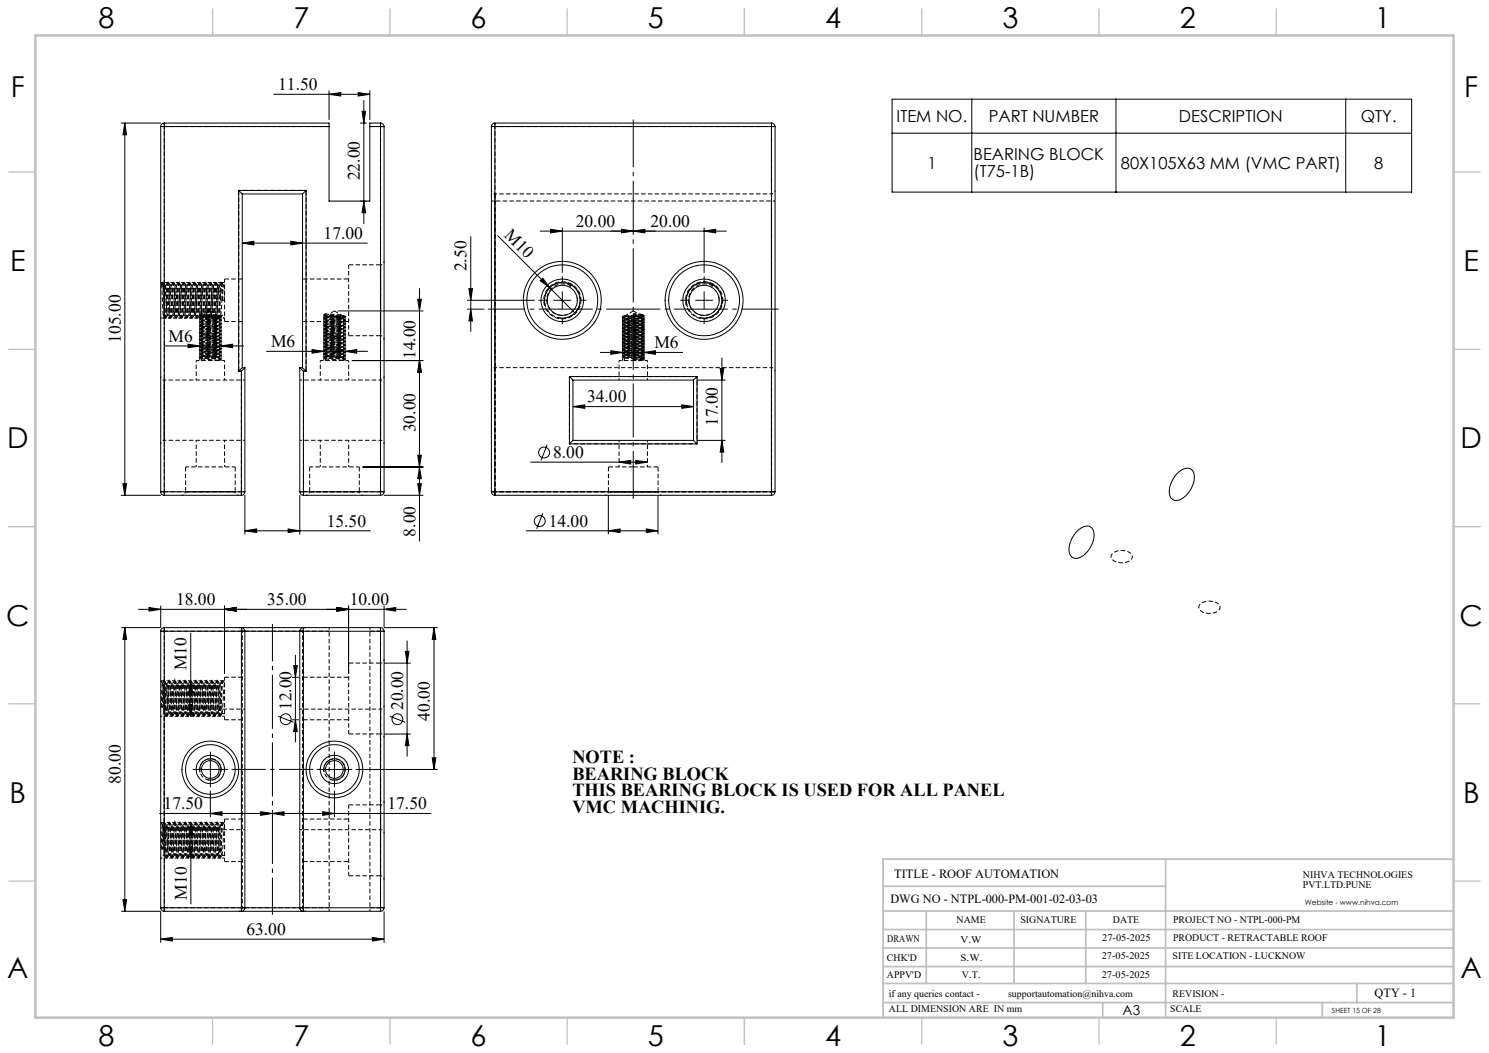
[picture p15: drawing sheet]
<svg xmlns="http://www.w3.org/2000/svg" width="420mm" height="297mm" viewBox="0 0 420 297" stroke-linecap="round" stroke-linejoin="round" font-family="sans-serif">
<defs><g id="words">
<g font-size="8.1">
<text x="27.8" y="8">8</text>
<text x="82.8" y="8">7</text>
<text x="132.8" y="8">6</text>
<text x="182.8" y="8">5</text>
<text x="232.8" y="8">4</text>
<text x="282.8" y="8">3</text>
<text x="332.8" y="8">2</text>
<text x="387.8" y="8">1</text>
<text x="3" y="27.2">F</text>
<text x="413" y="27.2">F</text>
<text x="2.8" y="76.5">E</text>
<text x="412.8" y="76.5">E</text>
<text x="2" y="126.5">D</text>
<text x="412" y="126.5">D</text>
<text x="1.7" y="176.5">C</text>
<text x="411.7" y="176.5">C</text>
<text x="2.7" y="226.5">B</text>
<text x="412.7" y="226.5">B</text>
<text x="2" y="275.7">A</text>
<text x="412" y="275.7">A</text>
<text x="27.8" y="295">8</text>
<text x="82.8" y="295">7</text>
<text x="132.8" y="295">6</text>
<text x="182.8" y="295">5</text>
<text x="232.8" y="295">4</text>
<text x="282.8" y="295">3</text>
<text x="332.8" y="295">2</text>
<text x="387.8" y="295">1</text>
</g>
<g font-size="5.2">
<text x="161.4" y="215.3">NOTE :</text>
<text x="161.4" y="220">BEARING BLOCK</text>
<text x="161.4" y="224.6">THIS BEARING BLOCK IS USED FOR ALL PANEL</text>
<text x="161.4" y="229.2">VMC MACHINIG.</text>
</g>
<g font-size="4.9">
<text x="78.5" y="25.4">11.50</text>
<text x="101.5" y="50.9" transform="rotate(-90 101.5 50.9)">22.00</text>
<text x="162.4" y="64">20.00</text>
<text x="183.5" y="64">20.00</text>
<text x="91.3" y="67.4">17.00</text>
<text x="142" y="66.5" transform="rotate(45 142 66.5)">M10</text>
<text x="131.6" y="76.5" transform="rotate(-90 131.6 76.5)">2.50</text>
<text x="34" y="96.7" transform="rotate(-90 34 96.7)">105.00</text>
<text x="47.6" y="96.4">M6</text>
<text x="76.5" y="97.9">M6</text>
<text x="117.2" y="101.3" transform="rotate(-90 117.2 101.3)">14.00</text>
<text x="184.6" y="98.2">M6</text>
<text x="165.6" y="113.5">34.00</text>
<text x="117.2" y="121.9" transform="rotate(-90 117.2 121.9)">30.00</text>
<text x="202.5" y="120.2" transform="rotate(-90 202.5 120.2)">17.00</text>
<text x="156" y="129.2">8.00</text>
<text x="92.2" y="148.5">15.50</text>
<text x="154.8" y="148.5">14.00</text>
<text x="117.2" y="151.3" transform="rotate(-90 117.2 151.3)">8.00</text>
<text x="49.7" y="170.7">18.00</text>
<text x="75.4" y="170.7">35.00</text>
<text x="98.6" y="170.7">10.00</text>
<text x="52.6" y="189.1" transform="rotate(-90 52.6 189.1)">M10</text>
<text x="82.2" y="200.3" transform="rotate(-90 82.2 200.3)">12.00</text>
<text x="113.7" y="200.3" transform="rotate(-90 113.7 200.3)">20.00</text>
<text x="121.3" y="203.3" transform="rotate(-90 121.3 203.3)">40.00</text>
<text x="34" y="221.1" transform="rotate(-90 34 221.1)">80.00</text>
<text x="46.2" y="228.3">17.50</text>
<text x="109.3" y="228.3">17.50</text>
<text x="52.7" y="253.8" transform="rotate(-90 52.7 253.8)">M10</text>
<text x="69.5" y="263.7">63.00</text>
</g>
<g font-size="4.7">
<text x="252.9" y="34.4">ITEM NO.</text>
<text x="278.9" y="34.4">PART NUMBER</text>
<text x="332.5" y="34.4">DESCRIPTION</text>
<text x="383.9" y="34.4">QTY.</text>
<text x="261.6" y="47.5">1</text>
<text x="274.6" y="45.3">BEARING BLOCK</text>
<text x="316.2" y="47.5">80X105X63 MM (VMC PART)</text>
<text x="387.6" y="47.5">8</text>
<text x="274.6" y="49.8">(T75-1B)</text>
</g>
<text font-size="3.9" x="316.7" y="286.4">A3</text>
<g font-size="3.5">
<text x="252.2" y="247.6">TITLE - ROOF AUTOMATION</text>
<text x="251.2" y="254.7">DWG NO - NTPL-000-PM-001-02-03-03</text>
<text x="387.7" y="281.1">QTY - 1</text>
</g>
<g font-size="2.8">
<text x="367.5" y="247.6">NIHVA TECHNOLOGIES</text>
<text x="367.5" y="250.5">PVT.LTD.PUNE</text>
<text x="269.8" y="260.3">NAME</text>
<text x="287.8" y="260.3">SIGNATURE</text>
<text x="313.9" y="260.4">DATE</text>
<text x="330.9" y="260.4">PROJECT NO - NTPL-000-PM</text>
<text x="250.3" y="265.6">DRAWN</text>
<text x="270.9" y="266.1">V.W</text>
<text x="310.9" y="265.5">27-05-2025</text>
<text x="330.9" y="265.5">PRODUCT - RETRACTABLE ROOF</text>
<text x="250.2" y="271.1">CHK'D</text>
<text x="250.2" y="275.8">APPV'D</text>
<text x="270.9" y="271.1">S.W.</text>
<text x="271.3" y="275.8">V.T.</text>
<text x="310.8" y="270.6">27-05-2025</text>
<text x="310.8" y="275.8">27-05-2025</text>
<text x="330.7" y="270.6">SITE LOCATION - LUCKNOW</text>
<text x="250.7" y="281.1">if any queries contact -</text>
<text x="284.3" y="281.1">supportautomation@nihva.com</text>
<text x="330.7" y="281.1">REVISION -</text>
<text x="250.7" y="285.6">ALL DIMENSION ARE IN mm</text>
<text x="330.1" y="285.6">SCALE</text>
</g>
<text font-size="2.1" x="368.1" y="255.1">Website - www.nihva.com</text>
<text font-size="2" x="375.7" y="285.6">SHEET 15 OF 28</text>
</g></defs>
<g fill="none" stroke="#000" stroke-width=".28" stroke-dasharray="1.3 .6" stroke-dashoffset=".7" stroke-linecap="butt">
<path d="M139.6 35.7h78M86.3 53.7h-19M139.6 54.7h78M45.3 89.9a1 1 0 0 1 .8-.9M57 93.2l4.8 .5-5 .5 5 .5-5 .5 5 .5-5 .5 5 .5-5 .5 5 .5-5 .5 5 .5-5 .5 5 .5-4.9 .5M59.3 89.2l2.5-.3-5-.5M92 93.2l4.8 .5-5 .5 5 .5-5 .5 5 .5-5 .5 5 .5-5 .5 5 .5-5 .5 5 .5-5 .5 5 .5-4.9 .5M94.3 89.2l2.5-.3-5-.5M107.3 84.7v10v-20v10M153.6 84.7a5.1 5.1 0 0 1 7.3-4.5 5.1 5.1 0 0 1 .7 8.6 5.1 5.1 0 0 1-8-3.3v-1.3M193.6 84.7a5.1 5.1 0 0 1 7.3-4.5 5.1 5.1 0 0 1 .7 8.6 5.1 5.1 0 0 1-8-3.3v-1.3M46.3 107.2h22.8"/>
<path d="M46.3 107.2v17M55.3 101.7v5.5M63.3 107.2v-5.5M84.6 107.2h22.7M90.3 101.7v5.5M98.3 107.2v-5.5M107.3 107.2v17M139.6 103.7h78M160.6 106.2v19M174.6 101.7v5.5M182.6 107.2v-5.5M196.6 106.2h-36"/>
<path d="M46.3 124.2v-17M46.3 124.2h22.8M55.3 124.2v7.5M63.3 131.7v-7.5M84.6 124.2h22.7M90.3 124.2v7.5M98.3 131.7v-7.5M107.3 124.2v-17M139.6 138.7h78M160.6 125.2h36M174.6 124.2v7.5M182.6 131.7v-7.5"/>
<path d="M196.6 125.2v-19M217.6 138.7h-78M318.5 155.8a4 4 0 0 0-5 .8 1.9 1.9 0 0 0 2 2.1 3.2 3.2 0 0 0 3.9-1.6l-.2-.7-.7-.6M68.3 178v78M85.3 178v78M107.3 178v78M343.3 170.1a4 4 0 0 0-5.1 .8 1.9 1.9 0 0 0 2.1 2 3.2 3.2 0 0 0 3.8-1.5l-.2-.7-.6-.6M46.3 192l-.4 7.5M46.3 200h22.8M47.9 201.2l-.7-8.4-.7 8.5M49.4 201.2l-.7-8.4-.7 8.5M50.9 201.2l-.7-8.4-.7 8.5"/>
<path d="M52.4 201.2l-.7-8.4-.7 8.5M53.9 201.2l-.7-8.4-.7 8.5M55.4 201.2l-.7-8.4-.7 8.5M56.9 201.2l-.7-8.4-.7 8.5M58.4 201.2l-.7-8.4-.7 8.5M59.9 201.2l-.7-8.4-.7 8.5M61.4 201.2l-.7-8.4-.7 8.5M84.6 200h22.7M46.3 232l-.4 7.5M46.3 234h22.8M84.6 234h22.7M46.3 256v-78"/>
<path d="M47.9 241.2l-.7-8.4-.7 8.5M49.4 241.2l-.7-8.4-.7 8.5M50.9 241.2l-.7-8.4-.7 8.5M52.4 241.2l-.7-8.4-.7 8.5M53.9 241.2l-.7-8.4-.7 8.5M55.4 241.2l-.7-8.4-.7 8.5M56.9 241.2l-.7-8.4-.7 8.5M58.4 241.2l-.7-8.4-.7 8.5M59.9 241.2l-.7-8.4-.7 8.5M61.4 241.2l-.7-8.4-.7 8.5"/>
</g>
<g fill="none" stroke="#000" stroke-width=".28" stroke-dasharray="1.3 .6" stroke-dashoffset=".2" stroke-linecap="butt">
<path d="M46.3 35.7h46.5M98.3 74.7v20M56.3 89.9l6.1-.5-6.1-.5M63.3 84.7l-.3-4.3-.4 4.3M91.3 89.9l6.1-.5-6.1-.5M161 80.6a4.5 4.5 0 0 0-6.8 3.4 4.5 4.5 0 0 0 6 4.6M201 80.6a4.5 4.5 0 0 0-6.8 3.4 4.5 4.5 0 0 0 6 4.6M68.1 138.7h-21.8M107.3 138.7h-21.7M46.3 178h46.5M45.5 199.4l.3-6.6M46.3 199.1v2.2v-.6"/>
<path d="M62.2 192.8l-.7 8.5M63.3 192.8l-.7 8.5M98.3 187v20M45.5 239.4l.3-6.6M46.3 239.1v2.2v-.6M62.2 232.8l-.7 8.5M63.3 232.8l-.7 8.5M98.3 227v20M47.6 241.3l-.8-8.5M92.8 256h-46.5"/>
</g>
<g fill="none" stroke="#000" stroke-width=".28" stroke-dasharray="1.3 .6" stroke-dashoffset=".3" stroke-linecap="butt">
<path d="M45.8 79.7l-.1 .6M46 79.7l-.1 .6M47.3 79.7l-.7 10M47.5 79.7l-.7 10M48.8 79.7l-.7 10M49 79.6l-.7 10.1M50.3 79.7l-.7 10M51.8 79.7l-.7 10M53.3 79.7l-.7 10M54.8 79.7l-.7 10M55 79.7l-.7 10M56.3 79.7l-.7 10"/>
<path d="M56.5 79.6l-.7 10.1M57.8 79.7l-.7 10M59.3 79.7l-.7 10M60.8 79.7l-.7 10M62.3 79.7l-.7 10M62.5 79.7l-.7 10M63.3 78.7v12M45.6 80.1l-.3-.7M46.6 89.7l-.8-10M46.8 89.7l-.8-10.1M48.1 89.7l-.8-10M49.6 89.7l-.8-10"/>
<path d="M49.8 89.7l-.8-10M51.1 89.7l-.8-10M51.3 89.7l-.8-10M52.6 89.7l-.8-10M54.1 89.7l-.8-10M54.3 89.7l-.8-10M55.6 89.7l-.8-10M56.3 99.9l6.1-.5-6-.5M56.3 98.9l6.1-.5-6.1-.5M56.3 97.9l6.1-.5-6.1-.5M56.3 96.9l6.1-.5-6.1-.5M56.3 95.9l6.1-.5-6.1-.5"/>
<path d="M56.3 94.9l6.1-.5-6-.5M56.3 93.9l6.1-.5-6.1-.5M56.3 92.9l6.1-.5-6.1-.5M56.3 91.9l6.1-.5-6-.5M56.3 90.9l6.1-.5-6-.5M56.4 99.7l6-.4-6.1-.5M56.4 98.7l6-.4-6.1-.5M56.4 97.7l6-.4-6.1-.5M56.4 96.7l6-.4-6.1-.5M56.4 95.7l6-.4-6.1-.5M56.4 94.7l6-.4-6.1-.5M56.4 93.7l6-.4-6.1-.5"/>
<path d="M56.4 92.7l6-.4-6.1-.5M56.4 91.7l6-.4-6.1-.5M56.4 90.7l6-.4-6.1-.5M56.4 89.7l6-.4-6.1-.5M57.1 89.7l-.8-10M57.3 89.7l-.8-10M58.6 89.7l-.8-10M58.8 89.7l-.8-10M59.3 89.2l-2.4 .2M59.3 89.2h-2.5M60.1 89.7l-.8-10M60.3 89.7l-.8-10.1"/>
<path d="M61.6 89.7l-.8-10M61.8 89.7l-.8-10M61.8 89.2h-2.5M91.3 99.9l6.1-.5-6.1-.5M91.3 98.9l6.1-.5-6.1-.5M91.3 97.9l6.1-.5-6.1-.5M91.3 96.9l6.1-.5-6.1-.5M91.3 95.9l6.1-.5-6.1-.5M91.3 94.9l6.1-.5-6.1-.5M91.3 93.9l6.1-.5-6.1-.5M91.3 92.9l6.1-.5-6.1-.5M91.3 91.9l6.1-.5-6.1-.5"/>
<path d="M91.3 90.9l6.1-.5-6.1-.5M91.4 99.7l6-.4-6.1-.5M91.4 98.7l6-.4-6.1-.5M91.4 97.7l6-.4-6.1-.5M91.4 96.7l6-.4-6.1-.5M91.4 95.7l6-.4-6.1-.5M91.4 94.7l6-.4-6.1-.5M91.4 93.7l6-.4-6.1-.5M91.4 92.7l6-.4-6.1-.5M91.4 91.7l6-.4-6.1-.5M91.4 90.7l6-.4-6.1-.5M91.4 89.7l6-.4-6.1-.5"/>
<path d="M94.3 89.2l-2.4 .2M94.3 89.2h-2.5M96.8 89.2h-2.5M163.9 84.7a5.3 5.3 0 0 0-7.7-4.7 5.3 5.3 0 0 0-.6 9 5.3 5.3 0 0 0 8.2-3.6l.1-.7M178.6 89.2l2.5 .2M203.9 84.7a5.2 5.2 0 0 0-7.7-4.7 5.2 5.2 0 0 0-.6 9 5.2 5.2 0 0 0 8.2-3.6l.1-.7M56.3 100.9l6.1-.5-6.1-.5M56.4 100.7l6-.4-6.1-.5M91.3 100.9l6.1-.5-6.1-.5M91.4 100.7l6-.4-6.1-.5M139.6 103.7v35M181.1 100.7l-2.5 .2"/>
<path d="M217.6 103.7v35M66.3 131.7h-14M101.3 131.7h-14M139.6 138.7v-35M217.6 138.7v-35M47.9 192l-.8 10.1M52.4 192l-.8 10M53.8 192l-.7 10.1M55.4 192l-.8 10.1M61.4 192l-.7 10M62.7 192l-.8 10.1M62.9 192l-.8 10.1"/>
<path d="M63.3 191v12M46.9 202l-.7-10-.5 7.5M47.1 202l-.7-10M48.6 202l-.7-10M50.1 202l-.7-10M53.1 202.1l-.7-10.1M56.1 202l-.7-10M57.6 202.1l-.7-10.1M60.6 202.1l-.7-10.1M46.8 232.8l-.5 6.3M47.9 232l-.8 10.1M52.4 232l-.8 10"/>
<path d="M53.8 232l-.7 10.1M55.4 232l-.8 10.1M61.4 232l-.8 10.1M62.7 232l-.8 10.1M62.9 232l-.8 10.1M63.3 231v12M46.9 242l-.7-10-.5 7.5M47.1 242l-.7-10M48.6 242l-.7-10M50.1 242l-.7-10M53.1 242.1l-.7-10.1M56.1 242l-.7-10"/>
<path d="M57.6 242.1l-.7-10.1M60.6 242.1l-.7-10.1"/>
</g>
<g fill="none" stroke="#000" stroke-width=".28" stroke-dasharray="1.3 .6" stroke-linecap="butt">
<path d="M45.8 79.7h-.4M45.8 79.6l-.3 .5M46 79.6h-.2M47.5 79.6h-.2M49 79.6h-.2M50.5 79.6h-.2M52 79.6h-.2M53.5 79.6h-.2M53.5 79.6v.1M55 79.6h-.2M56.5 79.6h-.2M58 79.6h-.2"/>
<path d="M59.5 79.6h-.2M61 79.6h-.2M61 79.6v.1M62.5 79.6h-.2M68.3 78.7h-5M45.5 80.6v-.5M45.5 80.6l.2-.3M45.6 80.1l.5 8.8M45.7 80.3h.2M46.5 80.4l-.2 .6M46.6 89.8h.2M46.8 80.4h-.3"/>
<path d="M46.9 80.5l-.1-.1M47.2 88.9h.4M48.1 89.8h.2M48.3 80.4h-.3M48.7 88.9h.4M49.6 89.8h.2M49.8 80.4h-.3M50.2 88.9h.4M50.2 85.1v-.4M51.1 89.8h.2M51.3 89.7v.1M51.3 80.4h-.3"/>
<path d="M51.7 88.9h.4M52.6 89.8h.2M52.8 80.4h-.3M52.9 80.5l-.1-.1M53.2 88.9h.4M54.1 89.8h.2M54.3 80.4h-.3M54.7 88.9h.4M55.6 89.8h.2M55.8 80.4h-.3M55.9 80.5l-.1-.1M56.2 88.9h.4"/>
<path d="M56.3 88.9l.5 .3M56.3 88.8v.1M56.3 99.8v.1M56.3 98.8v.1M56.3 97.8v.1M56.3 96.8v.1M56.3 95.8v.1M56.3 94.8v.1M56.3 93.8v.1M56.3 92.8v.1M56.3 91.8v.1M56.3 90.8v.1"/>
<path d="M56.3 89.8v.1M56.3 99.9l.6 .3M56.3 98.9l.6 .3M56.3 97.9l.6 .3M56.3 96.9l.6 .3M56.3 95.9l.6 .3M56.3 94.9l.6 .3M56.3 93.9l.6 .3M56.3 92.9l.6 .3M56.3 91.9l.6 .3M56.3 90.9l.6 .3M56.3 89.9l.6 .3"/>
<path d="M56.3 88.9l.6 .3M56.3 89.7v-.5M56.8 89.2h.1M56.8 88.4l-.5 .4M56.8 99.2v.2M56.8 98.2v.2M56.8 97.2v.2M56.8 96.2v.2M56.8 95.2v.2M56.8 94.2v.2M56.8 93.2v.2M56.8 92.2v.2"/>
<path d="M56.8 91.2v.2M56.8 90.2v.2M56.8 89.2v.2M56.9 99.4l-.6 .3M56.9 98.4l-.6 .3M56.9 97.4l-.6 .3M56.9 96.4l-.6 .3M56.9 95.4l-.6 .3M56.9 94.4l-.6 .3M56.9 93.4l-.6 .3M56.9 92.4l-.6 .3M56.9 91.4l-.6 .3"/>
<path d="M56.9 90.4l-.6 .3M56.9 89.4l-.6 .3M57.1 89.8h.2M57.3 80.4h-.3M57.7 88.9h.4M58.6 89.8h.2M58.8 89.7v.1M58.8 80.4h-.3M59.2 88.9h.4M60.1 89.8h.2M60.3 80.4h-.3M60.4 80.5l-.1-.1"/>
<path d="M60.7 88.9h.4M61.5 80.5v-.1M61.6 89.8h.2M61.6 99.8l.5-.4M61.6 98.8l.5-.4M61.6 97.8l.5-.4M61.6 96.8l.5-.4M61.6 95.8l.5-.4M61.6 94.8l.5-.4M61.6 93.8l.5-.4M61.6 92.8l.5-.4M61.6 91.8l.5-.4"/>
<path d="M61.6 90.8l.5-.4M61.6 89.8l.5-.4M61.8 89.2v-.3M61.8 89.9v-.2M61.8 90.9v-.2M61.8 91.9v-.2M61.8 92.9v-.2M61.8 93.9v-.2M61.8 94.9v-.2M61.8 95.9v-.2M61.8 96.9v-.2M61.8 97.9v-.2"/>
<path d="M61.8 98.9v-.2M61.8 99.9v-.2M61.8 80.4h-.3M62.1 99.2l-.5-.3M62.1 98.2l-.5-.3M62.1 97.2l-.5-.3M62.1 96.2l-.5-.3M62.1 95.2l-.5-.3M62.1 94.2l-.5-.3M62.1 93.2l-.5-.3M62.1 92.2l-.5-.3M62.1 91.2l-.5-.3"/>
<path d="M62.1 90.2l-.5-.3M62.1 89.2l-.5-.3M62.4 99.4v-.1M62.4 98.4v-.1M62.4 97.4v-.1M62.4 96.4v-.1M62.4 95.4v-.1M62.4 94.4v-.1M62.4 93.4v-.1M62.4 92.4v-.1M62.4 91.4v-.1M62.4 90.4v-.1"/>
<path d="M62.4 89.4v-.1M62.7 84.7l-.4-5M62.7 84.7h-.5M62.9 84.7l-.4-5M62.9 84.7h-.2M63 80.5v-.1M63.3 84.7h-.4M63.3 90.7h5M63.3 80.4h-.3M91.3 88.8v.1M91.3 88.9l.5 .3M91.3 99.8v.1"/>
<path d="M91.3 98.8v.1M91.3 97.8v.1M91.3 96.8v.1M91.3 95.8v.1M91.3 94.8v.1M91.3 93.8v.1M91.3 92.8v.1M91.3 91.8v.1M91.3 90.8v.1M91.3 89.8v.1M91.3 99.9l.6 .3M91.3 98.9l.6 .3"/>
<path d="M91.3 97.9l.6 .3M91.3 96.9l.6 .3M91.3 95.9l.6 .3M91.3 94.9l.6 .3M91.3 93.9l.6 .3M91.3 92.9l.6 .3M91.3 91.9l.6 .3M91.3 90.9l.6 .3M91.3 89.9l.6 .3M91.3 88.9l.6 .3M91.3 89.7v-.5M91.8 88.4l-.5 .4"/>
<path d="M91.8 89.2h.1M91.8 99.2v.2M91.8 98.2v.2M91.8 97.2v.2M91.8 96.2v.2M91.8 95.2v.2M91.8 94.2v.2M91.8 93.2v.2M91.8 92.2v.2M91.8 91.2v.2M91.8 90.2v.2M91.8 89.2v.2"/>
<path d="M91.9 99.4l-.6 .3M91.9 98.4l-.6 .3M91.9 97.4l-.6 .3M91.9 96.4l-.6 .3M91.9 95.4l-.6 .3M91.9 94.4l-.6 .3M91.9 93.4l-.6 .3M91.9 92.4l-.6 .3M91.9 91.4l-.6 .3M91.9 90.4l-.6 .3M91.9 89.4l-.6 .3M96.6 99.8l.5-.4"/>
<path d="M96.6 98.8l.5-.4M96.6 97.8l.5-.4M96.6 96.8l.5-.4M96.6 95.8l.5-.4M96.6 94.8l.5-.4M96.6 93.8l.5-.4M96.6 92.8l.5-.4M96.6 91.8l.5-.4M96.6 90.8l.5-.4M96.6 89.8l.5-.4M96.8 89.2v-.3M96.8 89.9v-.2"/>
<path d="M96.8 90.9v-.2M96.8 91.9v-.2M96.8 92.9v-.2M96.8 93.9v-.2M96.8 94.9v-.2M96.8 95.9v-.2M96.8 96.9v-.2M96.8 97.9v-.2M96.8 98.9v-.2M96.8 99.9v-.2M97.1 99.2l-.5-.3M97.1 98.2l-.5-.3"/>
<path d="M97.1 97.2l-.5-.3M97.1 96.2l-.5-.3M97.1 95.2l-.5-.3M97.1 94.2l-.5-.3M97.1 93.2l-.5-.3M97.1 92.2l-.5-.3M97.1 91.2l-.5-.3M97.1 90.2l-.5-.3M97.1 89.2l-.5-.3M97.4 99.4v-.1M97.4 98.4v-.1M97.4 97.4v-.1"/>
<path d="M97.4 96.4v-.1M97.4 95.4v-.1M97.4 94.4v-.1M97.4 93.4v-.1M97.4 92.4v-.1M97.4 91.4v-.1M97.4 90.4v-.1M97.4 89.4v-.1M154.4 84.7v-.5M161.2 88l.4-.3M162.9 84.7v.3M175.6 99.5v.1"/>
<path d="M175.6 98.5v.1M175.6 97.5v.1M175.6 96.5v.1M175.6 95.5v.1M175.6 94.5v.1M175.6 93.5v.1M175.6 92.5v.1M175.6 91.5v.1M175.6 90.5v.1M175.6 89.5v.1M175.6 99.6l.5 .4M175.6 98.6l.5 .4"/>
<path d="M175.6 97.6l.5 .4M175.6 96.6l.5 .4M175.6 95.6l.5 .4M175.6 94.6l.5 .4M175.6 93.6l.5 .4M175.6 92.6l.5 .4M175.6 91.6l.5 .4M175.6 90.6l.5 .4M175.6 89.6l.5 .4M175.6 89.5v-.3M176.1 89.2l5 .5M176.1 99.9v.3"/>
<path d="M176.1 98.9v.3M176.1 97.9v.3M176.1 96.9v.3M176.1 95.9v.3M176.1 94.9v.3M176.1 93.9v.3M176.1 92.9v.3M176.1 91.9v.3M176.1 90.9v.3M176.1 89.9v.3M176.1 99.2l-.5 .3M176.1 98.2l-.5 .3"/>
<path d="M176.1 97.2l-.5 .3M176.1 96.2l-.5 .3M176.1 95.2l-.5 .3M176.1 94.2l-.5 .3M176.1 93.2l-.5 .3M176.1 92.2l-.5 .3M176.1 91.2l-.5 .3M176.1 90.2l-.5 .3M176.1 89.2l-.5 .3M176.1 89.2l5-.5M176.2 90l4.9 .4M176.2 91l4.9 .4"/>
<path d="M176.2 92l4.9 .4M176.2 93l4.9 .4M176.2 94l4.9 .4M176.2 95l4.9 .4M176.2 96l4.9 .4M176.2 97l4.9 .4M176.2 98l4.9 .4M176.2 99l4.9 .4M176.2 100l4.9 .4M176.2 90.2h-.1M176.2 91.2h-.1M176.2 92.2h-.1"/>
<path d="M176.2 93.2h-.1M176.2 94.2h-.1M176.2 95.2h-.1M176.2 96.2h-.1M176.2 97.2h-.1M176.2 98.2h-.1M176.2 99.2h-.1M181.1 89.5l-5 .4M181.1 90.5l-5 .4M181.1 91.5l-5 .4M181.1 92.5l-5 .4M181.1 93.5l-5 .4"/>
<path d="M181.1 94.5l-5 .4M181.1 95.5l-5 .4M181.1 96.5l-5 .4M181.1 97.5l-5 .4M181.1 98.5l-5 .4M181.1 99.5l-5 .4M181.1 99.5l.6-.4M181.1 98.5l.6-.4M181.1 97.5l.6-.4M181.1 96.5l.6-.4M181.1 95.5l.6-.4M181.1 94.5l.6-.4"/>
<path d="M181.1 93.5l.6-.4M181.1 92.5l.6-.4M181.1 91.5l.6-.4M181.1 90.5l.6-.4M181.1 89.5l.6-.4M181.1 89.2h-5M181.1 89.2v-.5M181.1 89.7v-.3M181.1 90.7v-.3M181.1 91.7v-.3M181.1 92.7v-.3M181.1 93.7v-.3"/>
<path d="M181.1 94.7v-.3M181.1 95.7v-.3M181.1 96.7v-.3M181.1 97.7v-.3M181.1 98.7v-.3M181.1 99.7v-.3M181.7 100l-.6-.3M181.7 99l-.6-.3M181.7 98l-.6-.3M181.7 97l-.6-.3M181.7 96l-.6-.3M181.7 95l-.6-.3"/>
<path d="M181.7 94l-.6-.3M181.7 93l-.6-.3M181.7 92l-.6-.3M181.7 91l-.6-.3M181.7 90l-.6-.3M181.7 89l-.6-.3M181.7 99.1h-.1M181.7 98.1h-.1M181.7 97.1h-.1M181.7 96.1h-.1M181.7 95.1h-.1M181.7 94.1h-.1"/>
<path d="M181.7 93.1h-.1M181.7 92.1h-.1M181.7 91.1h-.1M181.7 90.1h-.1M181.7 89.1h-.1M181.7 99.1v-.1M181.7 98.1v-.1M181.7 97.1v-.1M181.7 96.1v-.1M181.7 95.1v-.1M181.7 94.1v-.1M181.7 93.1v-.1"/>
<path d="M181.7 92.1v-.1M181.7 91.1v-.1M181.7 90.1v-.1M181.7 89.1v-.1M201.2 88l.4-.3M202.9 84.7v.3M56.3 100.8v.1M56.3 100.9l.6 .3M56.8 101.2v.5M56.8 100.2v.2M56.9 100.4l-.6 .3M56.9 100.5l4.9 .4"/>
<path d="M61.6 100.8l.5-.4M61.8 101.7l.6-.3M61.8 100.9v-.2M62.1 100.2l-.5-.3M62.1 101.2l-.5-.3M62.3 101.7v-.3M62.4 101.4v-.1M62.4 101.3l-.6-.4M62.4 100.4v-.1M91.3 100.8v.1M91.3 100.9l.6 .3M91.8 101.2v.5"/>
<path d="M91.8 100.2v.2M91.9 100.4l-.6 .3M91.9 100.5l4.9 .4M96.6 100.8l.5-.4M96.8 101.7l.6-.3M96.8 100.9v-.2M97.1 100.2l-.5-.3M97.1 101.2l-.5-.3M97.3 101.7v-.3M97.4 101.3l-.6-.4M97.4 101.4v-.1M97.4 100.4v-.1"/>
<path d="M175.6 100.5v.1M175.6 100.6l.5 .4M176.1 100.2l-.5 .3M176.2 101l4.9 .4M176.2 100.2h-.1M178.6 101.4v-.1M178.6 101.3v-.4M178.6 101.7v-.3M181.1 100.5l-5 .4M181.1 100.5l.6-.4M181.1 101.5l.6-.4M181.1 100.7v-.3"/>
<path d="M181.1 101.7v-.3M181.6 101.7v-.5M181.7 101l-.6-.3M181.7 101.1h-.1M181.7 100.1h-.1M181.7 100.1v-.1M181.7 101.1v-.1M52.3 138.7h14h-14M52.3 131.7v7M66.3 138.7v-7M87.3 138.7h14h-14M87.3 131.7v7"/>
<path d="M101.3 138.7v-7M171.6 131.7v7M178.6 138.7h7h-14h7M178.6 131.7h-7M185.6 131.7h-7M185.6 138.7v-7M45.5 199.4l.2 .1M45.7 199.5h.2M45.8 192.7v-.1M45.9 199.5l.4-.4M46.4 192h-.2M47.2 192.8h-.4"/>
<path d="M47.9 192h-.2M48.7 192.8h-.4M49.4 192h-.2M50.2 192.8h-.4M50.9 192h-.2M51.7 192.8h-.4M52.4 192h-.2M53.2 192.8h-.4M53.9 192h-.2M54.7 192.8h-.4M55.4 192h-.2M56.2 192.8h-.4"/>
<path d="M56.9 192h-.2M57.7 192.8h-.4M58.4 192h-.2M59.2 192.8h-.4M59.9 192h-.2M60.7 192.8h-.4M61.4 192h-.2M62.2 192.8h-.4M62.9 192h-.2M63.3 192h-.4M68.3 191h-5M46.3 201.3h.2"/>
<path d="M46.4 201.2l-.1-.5M46.9 202.1h.2M47.6 201.3h.4M48.4 202l-.7-10-.8 10.1M48.4 202.1h.2M49.1 201.3h.4M49.9 202l-.7-10-.8 10.1M49.9 202.1h.2M50.6 201.3h.4M51.4 202l-.7-10-.8 10.1M51.4 202.1h.2M52.1 201.3h.4"/>
<path d="M52.9 202l-.7-10-.8 10.1M52.9 202.1h.2M53.6 201.3h.4M54.4 202l-.7-10-.8 10.1M54.4 202.1h.2M55.1 201.3h.4M55.9 202l-.7-10-.8 10.1M55.9 202.1h.2M56.3 217h.5M56.6 201.3h.4M57.4 202l-.7-10-.8 10.1M57.4 202.1h.2"/>
<path d="M57.6 202v.1M58.1 201.3h.4M58.9 202l-.7-10-.8 10.1M58.9 202.1h.2M59.6 201.3h.4M60.4 202l-.7-10-.8 10.1M60.4 202.1h.2M61.1 201.3h.4M61.8 217h.6M61.9 202l-.7-10-.8 10.1M61.9 202.1h.2M63.3 203h5"/>
<path d="M91.3 217h.5M96.8 217h.6M45.5 239.4l.2 .1M45.7 239.5h.2M45.8 232.7v-.1M45.9 239.5l.4-.4M46.4 232h-.2M47.2 232.8h-.4M47.9 232h-.2M48.7 232.8h-.4M49.4 232h-.2M50.2 232.8h-.4"/>
<path d="M50.9 232h-.2M51.7 232.8h-.4M52.4 232h-.2M53.2 232.8h-.4M53.9 232h-.2M54.7 232.8h-.4M55.4 232h-.2M56.2 232.8h-.4M56.9 232h-.2M57.7 232.8h-.4M58.4 232h-.2M59.2 232.8h-.4"/>
<path d="M59.9 232h-.2M60.7 232.8h-.4M61.4 232h-.2M62.2 232.8h-.4M62.9 232h-.2M63.3 232h-.4M68.3 231h-5M46.3 241.3h.2M46.4 241.2l-.1-.5M46.9 242.1h.2M47.6 241.3h.4M48.4 242l-.7-10-.8 10.1"/>
<path d="M48.4 242.1h.2M49.1 241.3h.4M49.9 242l-.7-10-.8 10.1M49.9 242.1h.2M50.6 241.3h.4M51.4 242l-.7-10-.8 10.1M51.4 242.1h.2M52.1 241.3h.4M52.9 242l-.7-10-.8 10.1M52.9 242.1h.2M53.6 241.3h.4M54.4 242l-.7-10-.8 10.1"/>
<path d="M54.4 242.1h.2M55.1 241.3h.4M55.9 242l-.7-10-.8 10.1M55.9 242.1h.2M56.6 241.3h.4M57.4 242l-.7-10-.8 10.1M57.4 242.1h.2M57.6 242v.1M58.1 241.3h.4M58.9 242l-.7-10-.8 10.1M58.9 242.1h.2M59.6 241.3h.4"/>
<path d="M60.4 242l-.7-10-.8 10.1M60.4 242.1h.2M61.1 241.3h.4M61.9 242l-.7-10-.8 10.1M61.9 242.1h.2M63.3 243h5"/>
</g>
<g fill="none" stroke="#000" stroke-width=".28" stroke-dasharray="1.3 .6" stroke-dashoffset=".5" stroke-linecap="butt">
<path d="M46.3 35.7v-1M46.3 35.7h-1M107.3 35.7h1M107.3 35.7v-1M139.6 34.7v1M139.6 35.7h-1M217.6 35.7v-1M218.6 35.7h-1M47.3 79.6l-.5 .9M48.8 79.6l-.5 .9M50.3 79.6l-.5 .9M51.8 79.6l-.5 .9"/>
<path d="M53.3 79.6l-.5 .9M54.8 79.6l-.5 .9M56.3 79.6l-.5 .9M57.8 79.6l-.5 .9M59.3 79.6l-.5 .9M60.8 79.6l-.5 .9M62.3 79.6l-.5 .9M46.1 88.9l.4 .8M46.1 88.9l.2-2.1M46.3 81l-.8-.4M46.5 84.7l-.2 2.1M46.5 80.5l-.5-.9"/>
<path d="M46.8 89.7l.4-.8M47.6 88.9l.4 .8M48 80.5l-.5-.9M48.3 89.7l.4-.8M49.1 88.9l.4 .8M49.5 80.5l-.5-.9M49.8 89.7l.4-.8M50.6 88.9l.4 .8M51 80.5l-.5-.9M51.3 89.7l.4-.8M52.1 88.9l.4 .8M52.5 80.5l-.5-.9"/>
<path d="M52.8 89.7l.4-.8M53.6 88.9l.4 .8M54 80.5l-.5-.9M54.3 89.7l.4-.8M55.1 88.9l.4 .8M55.5 80.5l-.5-.9M55.8 89.7l.4-.8M56.6 88.9l.4 .8M57 80.5l-.5-.9M57.3 89.7l.4-.8M58.1 88.9l.4 .8M58.5 80.5l-.5-.9"/>
<path d="M58.8 89.7l.4-.8M59.6 88.9l.4 .8M60 80.5l-.5-.9M60.3 89.7l.4-.8M61.1 88.9l.4 .8M61.5 80.5l-.5-.9M61.8 89.7l.4-.8M62.3 89.2h-6M63 80.5l-.5-.9M97.3 89.2h-6M162.8 83.7l.1 1M175.6 99.6l6-.5"/>
<path d="M175.6 98.6l6-.5M175.6 97.6l6-.5M175.6 96.6l6-.5M175.6 95.6l6-.5M175.6 94.6l6-.5M175.6 93.6l6-.5M175.6 92.6l6-.5M175.6 91.6l6-.5M175.6 90.6l6-.5M175.6 89.6l6-.5M175.6 99.5l6-.5M175.6 98.5l6-.5"/>
<path d="M175.6 97.5l6-.5M175.6 96.5l6-.5M175.6 95.5l6-.5M175.6 94.5l6-.5M175.6 93.5l6-.5M175.6 92.5l6-.5M175.6 91.5l6-.5M175.6 90.5l6-.5M175.6 89.5l6-.5M181.6 100l-6-.5M181.6 99l-6-.5M181.6 98l-6-.5"/>
<path d="M181.6 97l-6-.5M181.6 96l-6-.5M181.6 95l-6-.5M181.6 93l-6-.5M181.6 92l-6-.5M181.6 90l-6-.5M181.6 99.1l-6-.5M181.6 98.1l-6-.5M181.6 97.1l-6-.5M181.6 96.1l-6-.5M181.6 95.1l-6-.5M181.6 94.1l-6-.5"/>
<path d="M181.6 93.1l-6-.5M181.6 92.1l-6-.5M181.6 91.1l-6-.5M181.6 90.1l-6-.5M181.6 94l-6-.5M181.6 91l-6-.5M181.6 89.2h-6M202.8 83.7l.1 1M175.6 100.6l6-.5M175.6 101.7v-1M175.6 100.5l6-.5M178.6 101.7h-4"/>
<path d="M181.6 101l-6-.5M181.6 101.1l-6-.5M181.6 100.1l-6-.5M182.6 101.7h-4M46.3 138.7h-1M46.3 138.7v1M68.1 139.7v-1M69.1 138.7h-1M84.6 138.7h1M85.6 138.7v1M107.3 138.7h1M107.3 138.7v1"/>
<path d="M138.6 138.7h1M139.6 139.7v-1M139.6 138.7v1M139.6 138.7h-1M217.6 138.7h1M217.6 138.7v1M217.6 139.7v-1M218.6 138.7h-1M46.3 178v-1M46.3 178h-1M107.3 178v-1M108.3 178h-1"/>
<path d="M45.8 192.6l-.5-.8M46.9 192.8l-.5-.8M47.6 192.1l-.4 .8M48.4 192.8l-.5-.8M49.1 192.1l-.4 .8M49.9 192.8l-.5-.8M50.6 192.1l-.4 .8M51.4 192.8l-.5-.8M52.1 192.1l-.4 .8M52.9 192.8l-.5-.8M53.6 192.1l-.4 .8M54.4 192.8l-.5-.8"/>
<path d="M55.1 192.1l-.4 .8M55.9 192.8l-.5-.8M56.6 192.1l-.4 .8M57.4 192.8l-.5-.8M58.1 192.1l-.4 .8M58.9 192.8l-.5-.8M59.6 192.1l-.4 .8M60.4 192.8l-.5-.8M61.1 192.1l-.4 .8M61.9 192.8l-.5-.8M62.6 192.1l-.4 .8M62.7 192l-.5 .8"/>
<path d="M63.3 192.8l-.4-.8M46.4 201.2l.5 .9M47.1 202.1l.5-.9M47.9 201.2l.5 .9M48.6 202.1l.5-.9M49.4 201.2l.5 .9M50.1 202.1l.5-.9M50.9 201.2l.5 .9M51.6 202.1l.5-.9M52.4 201.2l.5 .9M53.1 202.1l.5-.9M53.9 201.2l.5 .9"/>
<path d="M54.6 202.1l.5-.9M55.4 201.2l.5 .9M56.1 202.1l.5-.9M56.9 201.2l.5 .9M57.6 202.1l.5-.9M58.4 201.2l.5 .9M59.1 202.1l.5-.9M59.9 201.2l.5 .9M60.6 202.1l.5-.9M61.4 201.2l.5 .9M62.1 202.1l.5-.9M45.8 232.6l-.5-.8"/>
<path d="M46.9 232.8l-.5-.8M47.6 232.1l-.4 .8M48.4 232.8l-.5-.8M49.1 232.1l-.4 .8M49.9 232.8l-.5-.8M50.6 232.1l-.4 .8M51.4 232.8l-.5-.8M52.1 232.1l-.4 .8M52.9 232.8l-.5-.8M53.6 232.1l-.4 .8M54.4 232.8l-.5-.8M55.1 232.1l-.4 .8"/>
<path d="M55.9 232.8l-.5-.8M56.6 232.1l-.4 .8M57.4 232.8l-.5-.8M58.1 232.1l-.4 .8M58.9 232.8l-.5-.8M59.6 232.1l-.4 .8M60.4 232.8l-.5-.8M61.1 232.1l-.4 .8M61.9 232.8l-.5-.8M62.6 232.1l-.4 .8M62.7 232l-.5 .8M63.3 232.8l-.4-.8"/>
<path d="M45.3 256h1M46.3 257v-1M46.4 241.2l.5 .9M47.1 242.1l.5-.9M47.9 241.2l.5 .9M48.6 242.1l.5-.9M49.4 241.2l.5 .9M50.1 242.1l.5-.9M50.9 241.2l.5 .9M51.6 242.1l.5-.9M52.4 241.2l.5 .9M53.1 242.1l.5-.9"/>
<path d="M53.9 241.2l.5 .9M54.6 242.1l.5-.9M55.4 241.2l.5 .9M56.1 242.1l.5-.9M56.9 241.2l.5 .9M57.6 242.1l.5-.9M58.4 241.2l.5 .9M59.1 242.1l.5-.9M59.9 241.2l.5 .9M60.6 242.1l.5-.9M61.4 241.2l.5 .9M62.1 242.1l.5-.9"/>
<path d="M107.3 256h1M107.3 257v-1"/>
</g>
<g fill="none" stroke="#000" stroke-width=".28" stroke-dasharray="1.3 .6" stroke-dashoffset=".6" stroke-linecap="butt">
<path d="M107.3 35.7v103M217.6 35.7v103M138.6 56.7h80M47.3 79.7h-1.3M48.8 79.7h-1.3M50.3 79.7h-1.3M51.8 79.7h-1.3M53.3 79.7h-1.3M54.8 79.7h-1.3M56.3 79.7h-1.3M57.8 79.7h-1.3M59.3 79.7h-1.3"/>
<path d="M60.8 79.7h-1.3M62.3 79.7h-1.3M46.3 81v5.8M46.5 89.7h-1.1M48 84.7l-.4 4.2-.8-8.5-.3 4.3M48 89.7h-1.2M49.1 84.7l-.4 4.2-.7-8.5-.4 4.3M49.5 84.7l-.4 4.2-.8-8.5-.3 4.3M49.5 89.7h-1.2M50.6 84.7l-.4 4.2-.7-8.5-.4 4.3M51 84.7l-.4 4.2-.8-8.5-.3 4.3M51 89.7h-1.2"/>
<path d="M52.1 84.7l-.4 4.2-.7-8.5-.4 4.3M52.5 84.7l-.4 4.2-.8-8.5-.3 4.3M52.5 89.7h-1.2M53.6 84.7l-.4 4.2-.7-8.5-.4 4.3M54 84.7l-.4 4.2-.8-8.5-.3 4.3M54 89.7h-1.2M55.1 84.7l-.4 4.2-.7-8.5-.4 4.3M55.5 84.7l-.4 4.2-.8-8.5-.3 4.3M55.5 89.7h-1.2M56.6 84.7l-.4 4.2-.7-8.5-.4 4.3M57 84.7l-.4 4.2-.8-8.5-.3 4.3M57 89.7h-1.2"/>
<path d="M58.1 84.7l-.4 4.2-.7-8.5-.4 4.3M58.5 84.7l-.4 4.2-.8-8.5-.3 4.3M58.5 89.7h-1.2M59.6 84.7l-.4 4.2-.7-8.5-.4 4.3M60 84.7l-.4 4.2-.8-8.5-.3 4.3M60 89.7h-1.2M61.1 84.7l-.4 4.2-.7-8.5-.4 4.3M61.5 84.7l-.4 4.2-.8-8.5-.3 4.3M61.5 89.7h-1.2M62.2 88.9h1.1M62.6 84.7l-.4 4.2-.7-8.5-.4 4.3M46.3 138.7v-103"/>
<path d="M139.6 138.7v-103M104.3 177v80M47.7 192h-1.3M49.2 192h-1.3M50.7 192h-1.3M52.2 192h-1.3M53.7 192h-1.3M55.2 192h-1.3M56.7 192h-1.3M58.2 192h-1.3M59.7 192h-1.3M61.2 192h-1.3"/>
<path d="M62.2 192.8h1.1M62.7 192h-1.3M107.3 187v20v-20M48.4 202h-1.2M49.1 201.3l-.8-8.5-.7 8.5M49.9 202h-1.2M50.6 201.3l-.8-8.5-.7 8.5M51.4 202h-1.2M52.1 201.3l-.8-8.5-.7 8.5M52.9 202h-1.2M53.6 201.3l-.8-8.5-.7 8.5M54.4 202h-1.2"/>
<path d="M55.1 201.3l-.8-8.5-.7 8.5M55.9 202h-1.2M56.6 201.3l-.8-8.5-.7 8.5M57.4 202h-1.2M58.1 201.3l-.8-8.5-.7 8.5M58.9 202h-1.2M59.6 201.3l-.8-8.5-.7 8.5M60.4 202h-1.2M61.1 201.3l-.8-8.5-.7 8.5M61.9 202h-1.2M62.4 217a3 3 0 0 1-4.4 2.7 3 3 0 0 1-.4-5.2 3 3 0 0 1 4.8 2.1v.4M62.6 201.3l-.8-8.5-.7 8.5"/>
<path d="M63.3 202h-1.1M97.4 217a3 3 0 0 1-4.4 2.7 3 3 0 0 1-.4-5.2 3 3 0 0 1 4.8 2.1v.4M47.7 232h-1.3M49.2 232h-1.3M50.7 232h-1.3M52.2 232h-1.3M53.7 232h-1.3M55.2 232h-1.3M56.7 232h-1.3M58.2 232h-1.3M59.7 232h-1.3M61.2 232h-1.3"/>
<path d="M62.2 232.8h1.1M62.7 232h-1.3M107.3 227v20v-20M48.4 242h-1.2M49.1 241.3l-.8-8.5-.7 8.5M49.9 242h-1.2M50.6 241.3l-.8-8.5-.7 8.5M51.4 242h-1.2M52.1 241.3l-.8-8.5-.7 8.5M52.9 242h-1.2M53.6 241.3l-.8-8.5-.7 8.5M54.4 242h-1.2"/>
<path d="M55.1 241.3l-.8-8.5-.7 8.5M55.9 242h-1.2M56.6 241.3l-.8-8.5-.7 8.5M57.4 242h-1.2M58.1 241.3l-.8-8.5-.7 8.5M58.9 242h-1.2M59.6 241.3l-.8-8.5-.7 8.5M60.4 242h-1.2M61.1 241.3l-.8-8.5-.7 8.5M61.9 242h-1.2M62.6 241.3l-.8-8.5-.7 8.5M63.3 242h-1.1"/>
<path d="M92.8 257v-80"/>
</g>
<g fill="none" stroke="#000" stroke-width=".28" stroke-dasharray="1.3 .6" stroke-dashoffset="-.1" stroke-linecap="butt">
<path d="M67.3 53.7v51M139.6 54.7v49M217.6 54.7v49M98.3 78.7h-13M107.3 74.7h-9M47.6 84.7l-.4 4.2-.7-8.5M57 89.2l4.8 .5-5 .5 5 .5-5 .5 5 .5-4.9 .5M85.3 90.7h13M92 89.2l4.8 .5-5 .5 5 .5-5 .5 5 .5-4.9 .5M98.3 94.7h9M86.3 104.7v-51M139.6 103.7v-49"/>
<path d="M217.6 103.7v-49M98.3 191h-13M107.3 187h-9M85.3 203h13M98.3 207h9M98.3 231h-13M107.3 227h-9M85.3 243h13M98.3 247h9"/>
</g>
<g fill="none" stroke="#000" stroke-width=".28" stroke-dasharray="1.3 .6" stroke-dashoffset=".4" stroke-linecap="butt">
<path d="M50.5 79.7l-.7 10M52 79.6l-.7 10.1M53.5 79.7l-.7 10M58 79.7l-.7 10M59.5 79.6l-.7 10.1M61 79.7l-.7 10M63.3 79.7h-.8M45.9 80.3l.4 .7M48.3 89.7l-.8-10M52.8 89.7l-.8-10M55.8 89.7l-.8-10M56.3 99.7v-.8"/>
<path d="M56.3 98.7v-.8M56.3 97.7v-.8M56.3 96.7v-.8M56.3 95.7v-.8M56.3 94.7v-.8M56.3 93.7v-.8M56.3 92.7v-.8M56.3 91.7v-.8M56.3 90.7v-.8M56.8 89.2v-.8M56.9 89.5l4.9 .5-4.9 .4M56.9 90.5l4.9 .5-4.9 .4"/>
<path d="M56.9 91.5l4.9 .5-4.9 .4M56.9 92.5l4.9 .5-4.9 .4M56.9 93.5l4.9 .5-4.9 .4M56.9 94.5l4.9 .5-4.9 .4M56.9 95.5l4.9 .5-4.9 .4M56.9 96.5l4.9 .5-4.9 .4M56.9 97.5l4.9 .5-4.9 .4M56.9 98.5l4.9 .5-4.9 .4M56.9 99.5l4.9 .5-4.9 .4M57 92.2l4.8 .5-4.9 .5M61.8 80.5l-.3 4.2M62.2 84.7l-.4-4.2"/>
<path d="M62.3 99.2v-.8M62.3 98.2v-.8M62.3 97.2v-.8M62.3 96.2v-.8M62.3 95.2v-.8M62.3 94.2v-.8M62.3 93.2v-.8M62.3 92.2v-.8M62.3 91.2v-.8M62.3 90.2v-.8M91.3 99.7v-.8M91.3 98.7v-.8"/>
<path d="M91.3 97.7v-.8M91.3 96.7v-.8M91.3 95.7v-.8M91.3 94.7v-.8M91.3 93.7v-.8M91.3 92.7v-.8M91.3 91.7v-.8M91.3 90.7v-.8M91.8 89.2v-.8M91.9 89.5l4.9 .5-4.9 .4M91.9 90.5l4.9 .5-4.9 .4M91.9 91.5l4.9 .5-4.9 .4"/>
<path d="M91.9 92.5l4.9 .5-4.9 .4M91.9 93.5l4.9 .5-4.9 .4M91.9 94.5l4.9 .5-4.9 .4M91.9 95.5l4.9 .5-4.9 .4M91.9 96.5l4.9 .5-4.9 .4M91.9 97.5l4.9 .5-4.9 .4M91.9 98.5l4.9 .5-4.9 .4M91.9 99.5l4.9 .5-4.9 .4M92 92.2l4.8 .5-4.9 .5M97.3 99.2v-.8M97.3 98.2v-.8M97.3 97.2v-.8"/>
<path d="M97.3 96.2v-.8M97.3 95.2v-.8M97.3 94.2v-.8M97.3 93.2v-.8M97.3 92.2v-.8M97.3 91.2v-.8M97.3 90.2v-.8M154.4 84.7h-.8M161.2 80.3l-.5 .7M175.6 99.5v-.8M175.6 98.5v-.8M175.6 97.5v-.8"/>
<path d="M175.6 96.5v-.8M175.6 95.5v-.8M175.6 94.5v-.8M175.6 93.5v-.8M175.6 92.5v-.8M175.6 91.5v-.8M175.6 90.5v-.8M178.6 89.2v-.8M181 88.6l-2.4-.2M181.1 89.7l-5 .5 5 .5M181.1 90.7l-5 .5 5 .5M181.1 91.7l-5 .5 5 .5"/>
<path d="M181.1 92.7l-5 .5 5 .5M181.1 93.7l-5 .5 5 .5M181.1 94.7l-5 .5 5 .5M181.1 95.7l-5 .5 5 .5M181.1 96.7l-5 .5 5 .5M181.1 97.7l-5 .5 5 .5M181.1 98.7l-5 .5 5 .5M181.1 99.7l-5 .5 5 .5M181.6 100v-.8M181.6 99v-.8M181.6 98v-.8M181.6 97v-.8"/>
<path d="M181.6 96v-.8M181.6 95v-.8M181.6 94v-.8M181.6 93v-.8M181.6 92v-.8M181.6 91v-.8M181.6 90v-.8M194.4 84.7h-.8M201.2 80.3l-.5 .7M56.3 101.7v-.8M56.3 100.7v-.8M61.8 100.9v.8"/>
<path d="M62.3 101.2v-.8M62.3 100.2v-.8M62.4 101.4l-6.1-.5M62.4 101.3l-6.1-.5M63.3 101.7h-8M67.3 104.7h.8M85.6 104.7h.7M91.3 101.7v-.8M91.3 100.7v-.8M96.8 100.9v.8M97.3 101.2v-.8M97.3 100.2v-.8"/>
<path d="M97.4 101.3l-6.1-.5M97.4 101.4l-6.1-.5M98.3 101.7h-8M175.6 100.5v-.8M176.1 100.9v.8M181.1 101.5l-2.5 .2M181.6 101v-.8M68.3 178h.8M69.1 178h-.8M84.6 178h.7M85.3 178h-.7M45.8 192.6l.5 8.1"/>
<path d="M46.1 192.1l-.3 .6M46.2 192h-.8M46.3 199.1l-.8 .3M49.3 192l-.6 10M50.9 192l-.7 10M56.8 192l-.7 10M58.4 192l-.7 10M59.8 192.1l-.6 9.9M51.6 202l-.7-10M54.6 202l-.7-10M59.1 202l-.7-10M62.1 202l-.7-10"/>
<path d="M62.6 201.3h.7M45.8 232.6l.5 8.1M46.1 232.1l-.3 .6M46.2 232h-.8M46.3 239.1l-.8 .3M49.3 232l-.7 10M50.9 232l-.7 10M56.8 232l-.7 10M58.4 232l-.7 10M59.8 232.1l-.7 9.9M51.6 242l-.7-10M54.6 242l-.7-10"/>
<path d="M59.1 242l-.7-10M62.1 242l-.7-10M62.6 241.3h.7M68.3 256h.8M69.1 256h-.8M84.6 256h.7M85.3 256h-.7"/>
</g>
<g fill="none" stroke="#000" stroke-width=".28" stroke-dasharray="1.3 .6" stroke-dashoffset=".8" stroke-linecap="butt">
<path d="M138.6 53.7a1 1 0 0 0 1 1M217.6 54.7a1 1 0 0 0 1-1M108.3 73.7a1 1 0 0 1-1 1M63.3 89.7h-1.5M107.3 94.7a1 1 0 0 1 1 1M46.3 107.2a1 1 0 0 1-1-1M108.3 106.2a1 1 0 0 1-1 1M138.6 104.7a1 1 0 0 1 1-1M217.6 103.7a1 1 0 0 1 1 1M45.3 125.2a1 1 0 0 1 1-1M52.3 138.7a1 1 0 0 1-1 1M67.3 139.7a1 1 0 0 1-1-1"/>
<path d="M87.3 138.7a1 1 0 0 1-1 1M102.3 139.7a1 1 0 0 1-1-1M107.3 124.2a1 1 0 0 1 1 1M171.6 138.7a1 1 0 0 1-1 1M186.6 139.7a1 1 0 0 1-1-1M67.3 177a1 1 0 0 1 1 1M86.3 177a1 1 0 0 0-1 1M45.3 199a1 1 0 0 0 1 1M108.3 186a1 1 0 0 1-1 1M45.3 202.3a1 1 0 0 1 1-1M46.9 202h-1.5M107.3 200a1 1 0 0 0 1-1"/>
<path d="M107.3 207a1 1 0 0 1 1 1M45.3 235a1 1 0 0 1 1-1M107.3 234a1 1 0 0 1 1 1M108.3 226a1 1 0 0 1-1 1M45.3 242.3a1 1 0 0 1 1-1M46.9 242h-1.5M68.3 256a1 1 0 0 1-1 1M85.3 256a1 1 0 0 0 1 1M107.3 247a1 1 0 0 1 1 1"/>
</g>
<path d="M57 100.2l4.8 .5-5 .5 5 .5M68.1 104.7v34M92 100.2l4.8 .5-5 .5 5 .5M85.6 138.7v-34M46.3 200v34M47.6 201.3l-.7-8.5-.6 6.3M107.3 200v34M46.3 234v-34M107.3 234v-34" fill="none" stroke="#000" stroke-width=".28" stroke-dasharray="1.3 .6" stroke-dashoffset="-.2" stroke-linecap="butt"/>
<g fill="none" stroke="#000" stroke-width=".28" stroke-dasharray="1.3 .6" stroke-dashoffset=".1" stroke-linecap="butt">
<path d="M104.3 35.7h3M59.3 87.7l-2.5 1.5M61.8 89.2l-2.5-1.5M94.3 87.7l-2.5 1.5M96.8 89.2l-2.5-1.5M178.6 87.7l-2.5 1.5M181.1 89.2l-2.5-1.5M181.6 89l-3-.2M181.6 89.1l-3-.2M178.6 101.4l3-.3M178.6 101.3l3-.3M104.3 178h3"/>
<path d="M107.3 256h-3"/>
</g>
<g fill="none" stroke="#000" stroke-width=".28">
<path d="M34.2 34.7h11.1M35.2 34.7v105M35.2 34.7l.5 3.3h-1zM45.3 35.7h1M45.3 35.7v103M46.3 34.7v1M46.3 34.7h46.5v1M46.3 34.7a.96 .96 0 0 0-1 1M46.3 35.7h46.5M46.3 35.7v103M77.2 26.6h27.1M92.8 26.6l3.3-.5v1z"/>
<path d="M92.8 35.7v21h11.5v-21M92.8 25.6v8.1M101 26.1l3.3 .5-3.3 .5zM101.6 34.7h1.7M102.1 31.4h1l-.5 3.3zM102.6 28.4v34.7M104.3 35.7h3M104.3 25.6v8.1M107.3 34.7v1M107.3 34.7h-3v1M107.3 35.7h1M107.3 34.7a1.02 1.02 0 0 1 1 1"/>
<path d="M107.3 35.7v103M108.3 35.7v103M138.6 35.7h1M138.6 35.7v103M139.6 34.7v1M139.6 34.7a.96 .96 0 0 0-1 1M139.6 35.7h78M139.6 34.7h78M139.6 35.7v103M217.6 35.7h1M217.6 34.7v1M217.6 34.7a1.02 1.02 0 0 1 1 1"/>
<path d="M217.6 35.7v103M218.6 35.7v103M251.6 28h146.6v26.2h-146.6zM251.6 37.6h146.6M274.1 28v26.2M314.8 28v26.2M379.6 28v26.2M67.3 53.7l1 1M67.3 53.7v51M67.3 53.7h19M68.3 54.7v49M68.3 54.7h17"/>
<path d="M85.3 54.7v49M86.3 53.7l-1 1M86.3 53.7v51M102.6 56.7l.5 3.3h-1zM68.3 68.6l3.3-.6v1.1zM68.3 68.6h35.3M82 68l3.3 .6-3.3 .5zM132.8 66.7v26.9M140.3 66.4l14.8 14.8M152.4 79.2l.7-.7 2 2.7zM155.3 64.7l3.3 .5-3.3 .5zM158.6 64.2v12.8"/>
<path d="M175.3 64.7l3.3 .5-3.3 .5zM178.6 65.2l3.3-.5v1zM198.6 64.2v12.8M198.6 65.2l3.3-.5v1zM205 65.2h-52.7M46.3 97.6h22.4M53 97.1l3.3 .5-3.3 .5zM62.3 97.6l3.3-.5v1zM75.2 99.1h28.5M88 98.6l3.3 .5-3.3 .5zM95.3 87.7h24M97.3 99.1l3.3-.5v1z"/>
<path d="M117.8 84.4h1.1l-.6 3.3zM118.3 81.3v71.3M131.8 84.7h19M131.8 87.2h4.8M132.3 81.4h1l-.5 3.3zM132.8 87.2l.5 3.3h-1zM153.8 86a5 5 0 0 1 4.4-6.3 5 5 0 0 1 5.4 5.4 5 5 0 0 1-6.3 4.4M155.1 81.2l7 7.1M156.1 84.7h5M158.6 82.2v5M169.3 99.4h23.4M172.3 98.9l3.3 .5-3.3 .5z"/>
<path d="M181.6 99.4l3.3-.5v1zM193.8 86a5 5 0 0 1 4.4-6.3 5 5 0 0 1 5.4 5.4 5 5 0 0 1-6.3 4.4M196.1 84.7h5M198.6 82.2v5M67.3 104.7h.8M68.1 104.7v34M68.3 103.7l-1 1M68.3 103.7h.8M69.1 103.7l-1 1M69.1 103.7v35M84.6 103.7l1 1M84.6 103.7h.7"/>
<path d="M84.6 103.7v35M85.3 103.7l1 1M85.6 104.7h.7M85.6 104.7v34M99.3 101.7h20M118.3 101.7l.6 3.3h-1.1zM160.6 106.2l1 1M160.6 106.2h36M160.6 106.2v19M161.6 114.7h34M161.6 114.7l3.3-.5v1zM161.6 107.2h34"/>
<path d="M161.6 107.2v17M192.3 114.2l3.3 .5-3.3 .5zM195.6 107.2v17M196.6 107.2h8M196.6 106.2l-1 1M196.6 106.2v19M203.1 103.9h1.1l-.6 3.3zM203.6 100.9v29.7M34.2 139.7h11.1M34.7 136.4h1l-.5 3.3zM45.3 138.7h1M45.3 138.7a.96 .96 0 0 0 1 1"/>
<path d="M46.3 138.7v1M46.3 139.7h21.8M46.3 138.7h21.8M68.1 138.7h1M68.1 138.7v1M69.1 138.7a.96 .96 0 0 1-1 1M69.1 139.7v11M84.6 138.7h1M84.6 138.7a1.02 1.02 0 0 0 1 1M84.6 139.7v11M85.6 138.7v1M85.6 139.7h21.7"/>
<path d="M85.6 138.7h21.7M102.3 131.7h17M107.3 138.7v1M107.3 138.7h1M108.3 138.7a1.02 1.02 0 0 1-1 1M108.3 139.7h11M117.8 136.4h1.1l-.6 3.3zM117.8 128.4h1.1l-.6 3.3zM118.3 131.7l.6 3.3h-1.1zM138.6 138.7a.96 .96 0 0 0 1 1M138.6 138.7h1M139.6 138.7v1"/>
<path d="M139.6 139.7h78M139.6 138.7h78M149.6 130.3h33M154.3 125.4l-1.7 4.4M160.6 125.2h36M161.6 124.2l-1 1M161.6 124.2h34M171.6 139.7v11M174.6 130.3l3.3-.4v1zM179.3 129.9l3.3 .4-3.3 .6zM185.6 139.7v11M195.6 124.2l1 1"/>
<path d="M196.6 124.2h8M203.6 124.2l.6 3.3h-1.1zM217.6 138.7h1M217.6 138.7v1M218.6 138.7a1.02 1.02 0 0 1-1 1M332 133.6a3.1 3.1 0 0 1 4.2-1.1 5.2 5.2 0 0 1-.8 6.2 4.1 4.1 0 0 1-4.5 2.3 4 4 0 0 1-.5-5zM69.1 149.7l3.3-.5v1zM69.1 149.7h35.4M81.3 149.2l3.3 .5-3.3 .5zM148.3 149.7h37.3M153.1 144.8l-1.7 4.4M171.6 149.7l3.3-.5v1z"/>
<path d="M182.3 149.2l3.3 .5-3.3 .5zM303.5 150.2a3.4 3.4 0 0 1 4.1-1.5 4 4 0 0 1 .3 5 5.5 5.5 0 0 1-4.8 3.8 2.76 2.76 0 0 1-1.4-3.8l.9-2.3zM35.2 177v80M35.2 177l.5 3.3h-1zM39 171.9h75.7M42 171.3l3.3 .6-3.3 .5zM45.3 170.8v6.2h-11.1M45.3 178h1M45.3 178v78M46.3 177a1.02 1.02 0 0 0-1 1M46.3 177v1M46.3 178v78"/>
<path d="M46.3 178h21.8M46.3 177h61M53.8 178.5v23.5M63.3 171.9l3.3-.6v1.1zM63.3 170.8v19.2M68.1 178h1M68.1 178v-.8a.45 .45 0 0 1 .5-.2 .45 .45 0 0 1 .3 .5l.2 .5M68.1 178v78M69.1 178v78M69.1 178h15.5M84.6 178h1M84.6 178a.9 .9 0 0 1 1-.9v.9"/>
<path d="M84.6 178v78M85.6 178v78M85.6 178h21.7M95 171.3l3.3 .6-3.3 .5zM98.3 170.8v19.2M107.3 178h1M107.3 177v1M107.3 177a1.09 1.09 0 0 1 1 1M107.3 178v78M108.3 171.9l3.3-.6v1.1zM108.3 170.8v6.2h15.1M108.3 178v78"/>
<path d="M122.4 177v40M122.4 177l.5 3.3h-1zM53.3 198.7h1l-.5 3.3zM53.8 192l.5 3.3h-1zM82.3 191h2M82.8 187.7h1.1l-.6 3.3zM83.3 184.7v24.7M108.3 187h7.6M114.3 183.7h1.1l-.6 3.3zM114.8 180.7v32.7M56.4 217.8a2.99 2.99 0 0 1 2.7-3.8 2.99 2.99 0 0 1 3.2 3.3 2.99 2.99 0 0 1-3.7 2.6M56.8 217h5"/>
<path d="M59.3 214.5v5M78.4 202l4.4 1.7M82.3 203h2M83.3 203l.6 3.3h-1.1zM91.4 217.8a2.99 2.99 0 0 1 2.7-3.8 2.99 2.99 0 0 1 3.2 3.3 2.99 2.99 0 0 1-3.7 2.6M91.8 217h5M94.3 214.5v5M100.3 217h23.1M108.3 207h7.6M109.9 202l4.4 1.7M114.8 207l.6 3.3h-1.1zM121.9 213.7h1l-.5 3.3z"/>
<path d="M44.9 229.4h76.7M53.3 238.7h1l-.5 3.3zM53.8 232v23.1M53.8 232l.5 3.3h-1zM59.3 223v7.5M59.3 229.4l3.3-.5v1.1zM73.5 228.9l3.3 .5-3.3 .6zM76.8 229.4l3.3-.5v1.1zM91 228.9l3.3 .5-3.3 .6zM94.3 223v7.5M34.2 257h11.1v8.9M34.7 253.7h1l-.5 3.3z"/>
<path d="M45.3 256a.96 .96 0 0 0 1 1M45.3 256h1M46.3 256v1M46.3 257h61M46.3 256h21.8M68.1 256v.9a.45 .45 0 0 0 .5 .1 .45 .45 0 0 0 .3-.4l.2-.6M68.1 256h1M69.1 256h15.5M84.6 256a.9 .9 0 0 0 1 1v-1M84.6 256h1M85.6 256h21.7M107.3 256v1"/>
<path d="M107.3 256h1M108.3 257v8.9M108.3 256a1.02 1.02 0 0 1-1 1M45.3 264.9l3.3-.5v1zM45.3 264.9h63M105 264.4l3.3 .5-3.3 .5z"/>
<circle cx="158.6" cy="84.7" r="11"/>
<circle cx="158.6" cy="84.7" r="10"/>
<circle cx="158.6" cy="84.7" r="4.3"/>
<circle cx="158.6" cy="84.7" r="6"/>
<circle cx="198.6" cy="84.7" r="11"/>
<circle cx="198.6" cy="84.7" r="4.3"/>
<circle cx="198.6" cy="84.7" r="10"/>
<circle cx="198.6" cy="84.7" r="6"/>
<circle cx="153.5" cy="127.6" r="1.54"/>
<circle cx="152.2" cy="147" r="1.53"/>
<circle cx="59.3" cy="217" r="7"/>
<circle cx="59.3" cy="217" r="8"/>
<circle cx="59.3" cy="217" r="4"/>
<circle cx="59.3" cy="217" r="2.5"/>
<circle cx="80.6" cy="202.9" r="1.53"/>
<circle cx="94.3" cy="217" r="7"/>
<circle cx="94.3" cy="217" r="4"/>
<circle cx="94.3" cy="217" r="8"/>
<circle cx="94.3" cy="217" r="2.5"/>
<circle cx="112.1" cy="202.9" r="1.53"/>
</g>
<path d="M161.2 80.3h.1M201.2 80.3h.1M56.3 217h.1M91.3 217h.1" fill="none" stroke="#000" stroke-width=".28" stroke-dasharray="1.3 .6"/>
<path d="M178.6 140.7v-107" fill="none" stroke="#000" stroke-width=".28" stroke-dasharray="15.2 1.3 1.3 1.3" stroke-dashoffset="1.7" stroke-linecap="butt"/>
<path d="M219.6 87.2h-82M76.8 176v82" fill="none" stroke="#000" stroke-width=".28" stroke-dasharray="15.2 1.3 1.3 1.3" stroke-dashoffset="4.7" stroke-linecap="butt"/>
<path d="M88.3 217h-23" fill="none" stroke="#000" stroke-width=".28" stroke-dasharray="15.2 1.3 1.3 1.3" stroke-dashoffset="5.6" stroke-linecap="butt"/>
<g fill="none" stroke="#000" stroke-width=".28" stroke-dasharray="15.2 1.3 1.3 1.3" stroke-linecap="butt">
<path d="M158.6 79.7v-1.8M198.6 79.7v-1.8M153.6 84.7h-1.7M158.6 89.7v1.7M163.6 84.7h1.8M193.6 84.7h-1.7M198.6 89.7v1.7M203.6 84.7h1.8M56.8 217h-2.5M59.3 214.5v-2.5M59.3 219.5v2.5M61.8 217h2.5"/>
<path d="M91.8 217h-2.5M94.3 214.5v-2.5M94.3 219.5v2.5M96.8 217h2.5"/>
</g>
<g fill="none" stroke="#c0c0c0" stroke-width=".35">
<path d="M60 2.5v7.5M110 2.5v7.5M160 2.5v7.5M210 2.5v7.5M260 2.5v7.5M310 2.5v7.5M360 2.5v7.5M2.5 48.5h7.5M410 48.5h7.5M2.5 98.5h7.5M410 98.5h7.5M2.5 148.5h7.5"/>
<path d="M410 148.5h7.5M2.5 198.5h7.5M410 198.5h7.5M2.5 248.5h7.5M410 248.5h7.5M60 287v7.5M110 287v7.5M160 287v7.5M210 287v7.5M260 287v7.5M310 287v7.5M360 287v7.5"/>
</g>
<g fill="none" stroke="#c0c0c0" stroke-width=".5">
<path d="M249.1 257h160.9M249.1 250h79.7M261.3 257v20.4M286 257v20.4M306.2 257v20.4M328.8 242.3v44.7M410 242.3h-160.9v44.7M249.1 272.6h160.9M249.1 267.4h160.9M249.1 262.2h160.9M249.1 277.4h160.9M382.7 277.4v5.4"/>
<path d="M249.1 282.8h160.9M311 282.8v4.2M373 282.8v4.2"/>
</g>
<path d="M10 10h400v277h-400z" fill="none" stroke="#c0c0c0" stroke-width=".7"/>
<g fill="#000">
<path d="M152.4 79.2l.7-.7 2 2.7z"/>
<path d="M35.2 34.7l.5 3.3h-1zM34.7 136.4h1l-.5 3.3zM117.8 84.4h1.1l-.6 3.3zM118.3 101.7l.6 3.3h-1.1z"/>
<path d="M68.3 68.6l3.3-.6v1.1zM82 68l3.3 .6-3.3 .5z"/>
<path d="M62.3 97.6l3.3-.5v1zM53 97.1l3.3 .5-3.3 .5zM101 26.1l3.3 .5-3.3 .5zM92.8 26.6l3.3-.5v1z"/>
<path d="M88 98.6l3.3 .5-3.3 .5zM97.3 99.1l3.3-.5v1z"/>
<path d="M117.8 136.4h1.1l-.6 3.3zM118.3 131.7l.6 3.3h-1.1zM117.8 128.4h1.1l-.6 3.3zM118.3 101.7l.6 3.3h-1.1zM102.6 56.7l.5 3.3h-1zM102.1 31.4h1l-.5 3.3z"/>
<path d="M203.6 124.2l.6 3.3h-1.1zM203.1 103.9h1.1l-.6 3.3zM132.8 87.2l.5 3.3h-1zM132.3 81.4h1l-.5 3.3z"/>
<path d="M69.1 149.7l3.3-.5v1zM81.3 149.2l3.3 .5-3.3 .5z"/>
<path d="M35.2 177l.5 3.3h-1zM34.7 253.7h1l-.5 3.3zM53.8 192l.5 3.3h-1zM53.3 198.7h1l-.5 3.3zM53.8 232l.5 3.3h-1zM53.3 238.7h1l-.5 3.3zM114.3 183.7h1.1l-.6 3.3zM114.8 207l.6 3.3h-1.1zM82.8 187.7h1.1l-.6 3.3zM83.3 203l.6 3.3h-1.1z"/>
<path d="M121.9 213.7h1l-.5 3.3zM122.4 177l.5 3.3h-1z"/>
<path d="M73.5 228.9l3.3 .5-3.3 .6zM59.3 229.4l3.3-.5v1.1zM91 228.9l3.3 .5-3.3 .6zM76.8 229.4l3.3-.5v1.1zM192.3 114.2l3.3 .5-3.3 .5zM161.6 114.7l3.3-.5v1zM182.3 149.2l3.3 .5-3.3 .5zM171.6 149.7l3.3-.5v1zM179.3 129.9l3.3 .4-3.3 .6zM174.6 130.3l3.3-.4v1zM198.6 65.2l3.3-.5v1zM175.3 64.7l3.3 .5-3.3 .5z"/>
<path d="M45.3 264.9l3.3-.5v1zM105 264.4l3.3 .5-3.3 .5zM42 171.3l3.3 .6-3.3 .5zM63.3 171.9l3.3-.6v1.1zM63.3 171.9l3.3-.6v1.1zM95 171.3l3.3 .6-3.3 .5zM95 171.3l3.3 .6-3.3 .5zM108.3 171.9l3.3-.6v1.1zM172.3 98.9l3.3 .5-3.3 .5zM181.6 99.4l3.3-.5v1zM155.3 64.7l3.3 .5-3.3 .5zM178.6 65.2l3.3-.5v1z"/>
</g>
<use href="#words"/>
</svg>
